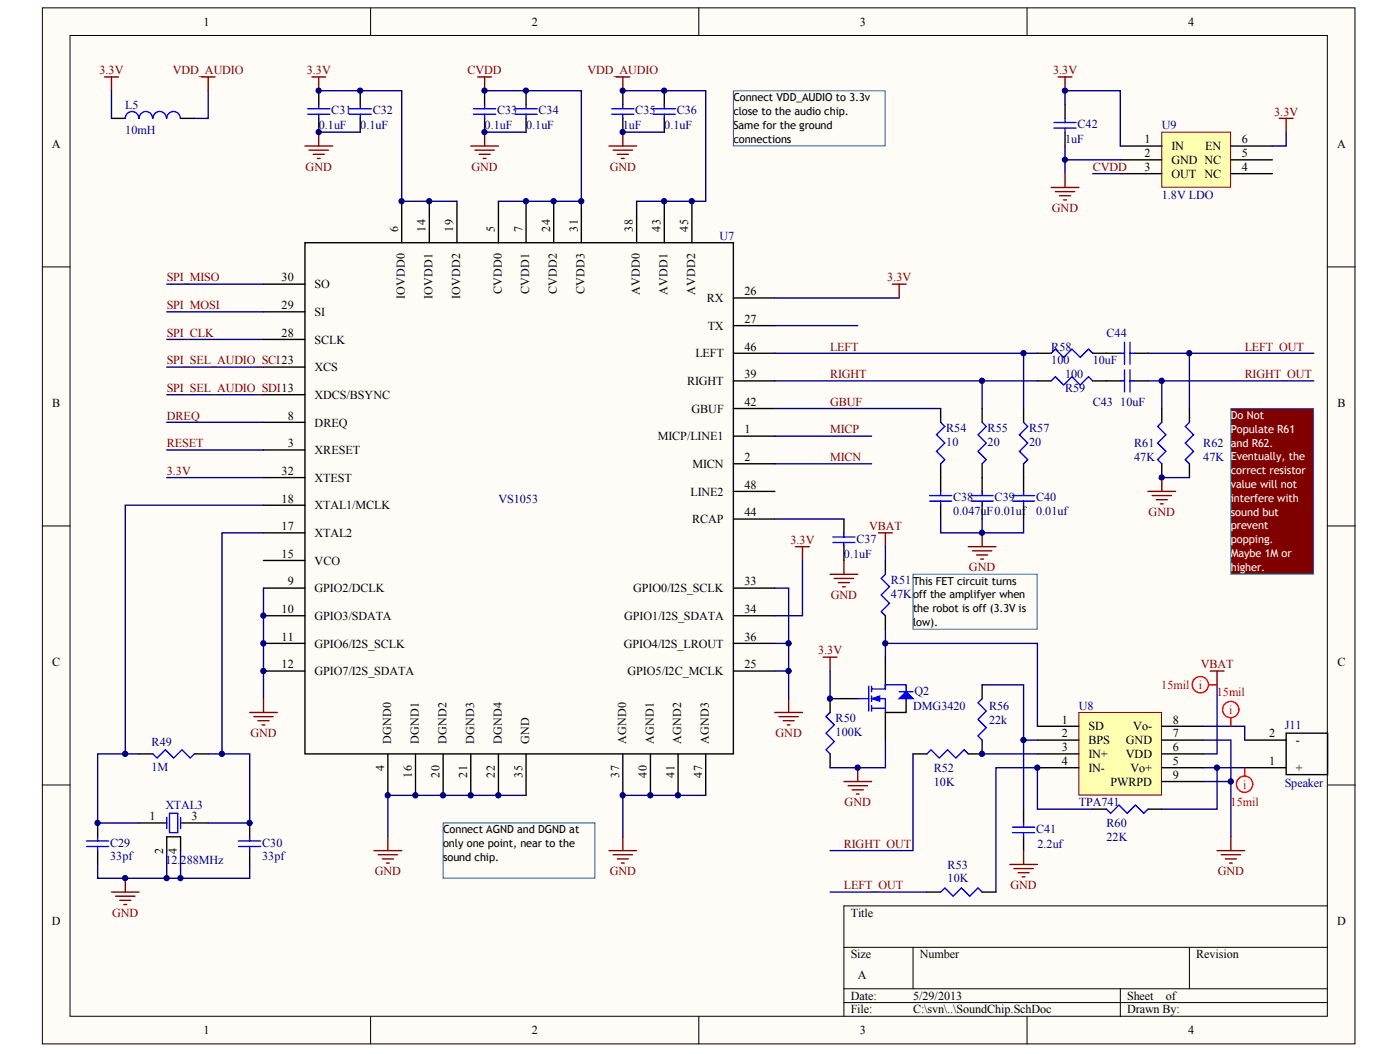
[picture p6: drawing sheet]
<svg xmlns="http://www.w3.org/2000/svg" width="271mm" height="204mm" viewBox="0 0 271 204" stroke-linecap="round" stroke-linejoin="round" font-family="sans-serif">
<defs><g id="words">
<g font-size="2.4">
<text x="39.4" y="5">1</text>
<text x="102.9" y="5">2</text>
<text x="166.4" y="5">3</text>
<text x="229.9" y="5">4</text>
<text x="10" y="28.7">A</text>
<text x="221.5" y="27.7">1</text>
<text x="226.7" y="29.1">IN</text>
<text x="233.2" y="29.1">EN</text>
<text x="240.3" y="27.7">6</text>
<text x="258.8" y="28.7">A</text>
<text x="221.5" y="30.4">2</text>
<text x="221.5" y="33.1">3</text>
<text x="226.7" y="31.7">GND NC</text>
<text x="226.7" y="34.4">OUT NC</text>
<text x="240.3" y="30.4">5</text>
<text x="240.3" y="33.1">4</text>
<text x="54.5" y="54.5">30</text>
<text x="54.5" y="59.8">29</text>
<text x="60.9" y="55.8">SO</text>
<text x="136.8" y="58.5">RX</text>
<text x="144.1" y="57.1">26</text>
<text x="54.5" y="65.1">28</text>
<text x="60.9" y="61.1">SI</text>
<text x="137" y="63.8">TX</text>
<text x="144.1" y="62.5">27</text>
<text x="60.9" y="66.5">SCLK</text>
<text x="60.9" y="71.8">XCS</text>
<text x="134.6" y="69.2">LEFT</text>
<text x="144.1" y="67.8">46</text>
<text x="60.9" y="77.2">XDCS/BSYNC</text>
<text x="133" y="74.5">RIGHT</text>
<text x="144.1" y="73.2">39</text>
<text x="10.1" y="78.8">B</text>
<text x="55.7" y="81.2">8</text>
<text x="60.9" y="82.5">DREQ</text>
<text x="133.8" y="79.8">GBUF</text>
<text x="144.1" y="83.9">1</text>
<text x="144.1" y="78.5">42</text>
<text x="258.8" y="78.8">B</text>
<text x="55.7" y="86.5">3</text>
<text x="60.9" y="87.9">XRESET</text>
<text x="127.3" y="85.2">MICP/LINE1</text>
<text x="144.1" y="89.2">2</text>
<text x="54.5" y="91.9">32</text>
<text x="60.9" y="93.2">XTEST</text>
<text x="133.6" y="95.9">LINE2</text>
<text x="134" y="90.5">MICN</text>
<text x="144.1" y="94.5">48</text>
<text x="54.5" y="97.2">18</text>
<text x="60.9" y="98.6">XTAL1/MCLK</text>
<text x="134" y="101.2">RCAP</text>
<text x="144.1" y="99.9">44</text>
<text x="54.5" y="102.6">17</text>
<text x="54.5" y="107.9">15</text>
<text x="60.9" y="103.9">XTAL2</text>
<text x="55.7" y="113.3">9</text>
<text x="60.9" y="109.2">VCO</text>
<text x="144.1" y="113.3">33</text>
<text x="54.5" y="118.6">10</text>
<text x="60.9" y="114.6">GPIO2/DCLK</text>
<text x="60.9" y="119.9">GPIO3/SDATA</text>
<text x="120.8" y="119.9">GPIO1/I2S_SDATA</text>
<text x="122.6" y="114.6">GPIO0/I2S_SCLK</text>
<text x="144.1" y="118.6">34</text>
<text x="54.5" y="123.9">11</text>
<text x="60.9" y="125.3">GPIO6/I2S_SCLK</text>
<text x="120.7" y="125.3">GPIO4/I2S_LROUT</text>
<text x="144.1" y="123.9">36</text>
<text x="10.1" y="128.9">C</text>
<text x="54.5" y="129.3">12</text>
<text x="60.9" y="130.6">GPIO7/I2S_SDATA</text>
<text x="121.5" y="130.6">GPIO5/I2C_MCLK</text>
<text x="144.1" y="129.3">25</text>
<text x="258.8" y="128.9">C</text>
<text x="205.5" y="142.7">2</text>
<text x="205.5" y="140">1</text>
<text x="210.7" y="144">BPS</text>
<text x="210.7" y="141.3">SD</text>
<text x="217.9" y="144">GND</text>
<text x="219.3" y="141.3">Vo-</text>
<text x="227" y="142.7">7</text>
<text x="227" y="140">8</text>
<text x="245.6" y="142.7">2</text>
<text x="250.8" y="144">-</text>
<text x="205.5" y="148">4</text>
<text x="205.5" y="145.3">3</text>
<text x="210.7" y="149.3">IN-</text>
<text x="210.7" y="146.7">IN+</text>
<text x="217.9" y="146.7">VDD</text>
<text x="218.8" y="149.3">Vo+</text>
<text x="227" y="148">5</text>
<text x="227" y="145.3">6</text>
<text x="245.6" y="148">1</text>
<text x="250.8" y="149.3">+</text>
<text x="214.9" y="152">PWRPD</text>
<text x="227" y="150.7">9</text>
<text x="29" y="158.7">1</text>
<text x="37.1" y="158.7">3</text>
<text x="10" y="179">D</text>
<text x="164.7" y="177.3">Title</text>
<text x="258.8" y="179">D</text>
<text x="164.7" y="185.4">Size</text>
<text x="178" y="185.4">Number</text>
<text x="231.5" y="185.4">Revision</text>
<text x="166" y="189.4">A</text>
<text x="164.7" y="193.4">Date:</text>
<text x="164.7" y="196.1">File:</text>
<text x="176.7" y="193.4">5/29/2013</text>
<text x="176.7" y="196.1">C:\svn\..\SoundChip.SchDoc</text>
<text x="218.1" y="193.4">Sheet</text>
<text x="218.1" y="196.1">Drawn By:</text>
<text x="225.6" y="193.4">of</text>
<text x="39.4" y="200.1">1</text>
<text x="102.9" y="200.1">2</text>
<text x="166.4" y="200.1">3</text>
<text x="229.9" y="200.1">4</text>
</g>
<g font-size="2.4" fill="#800000">
<text x="19.2" y="14.4">3.3V</text>
<text x="33.4" y="14.4">VDD_AUDIO</text>
<text x="59.4" y="14.4">3.3V</text>
<text x="90.5" y="14.4">CVDD</text>
<text x="113.7" y="14.4">VDD_AUDIO</text>
<text x="203.8" y="14.4">3.3V</text>
<text x="246.6" y="22.4">3.3V</text>
<text x="59.1" y="33">GND</text>
<text x="91.2" y="33">GND</text>
<text x="118" y="33">GND</text>
<text x="211.5" y="33.1">CVDD</text>
<text x="203.6" y="41">GND</text>
<text x="32.3" y="54.5">SPI_MISO</text>
<text x="32.3" y="59.8">SPI_MOSI</text>
<text x="171.7" y="54.5">3.3V</text>
<text x="32.3" y="65.1">SPI_CLK</text>
<text x="32.3" y="70.5">SPI_SEL_AUDIO_SCI23</text>
<text x="160.6" y="67.8">LEFT</text>
<text x="240.9" y="67.8">LEFT_OUT</text>
<text x="32.3" y="75.8">SPI_SEL_AUDIO_SDI13</text>
<text x="160.6" y="73.2">RIGHT</text>
<text x="240.9" y="73.2">RIGHT_OUT</text>
<text x="32.3" y="81.2">DREQ</text>
<text x="160.6" y="83.9">MICP</text>
<text x="160.6" y="78.5">GBUF</text>
<text x="32.3" y="86.5">RESET</text>
<text x="160.6" y="89.2">MICN</text>
<text x="32.3" y="91.9">3.3V</text>
<text x="222.3" y="99.8">GND</text>
<text x="153" y="105.2">3.3V</text>
<text x="168.2" y="102.6">VBAT</text>
<text x="187.5" y="110.5">GND</text>
<text x="160.8" y="115.9">GND</text>
<text x="158.3" y="126.6">3.3V</text>
<text x="232.4" y="129.3">VBAT</text>
<text x="48.5" y="142.6">GND</text>
<text x="150.1" y="142.6">GND</text>
<text x="163.5" y="156">GND</text>
<text x="163.3" y="164">RIGHT_OUT</text>
<text x="72.5" y="169.3">GND</text>
<text x="118" y="169.3">GND</text>
<text x="163.3" y="172.1">LEFT_OUT</text>
<text x="195.5" y="172">GND</text>
<text x="235.7" y="169.3">GND</text>
<text x="21.7" y="177.3">GND</text>
</g>
<g font-size="2.4" fill="#000080">
<text x="24.2" y="21">L5</text>
<text x="64.1" y="22.1">C31</text>
<text x="72.1" y="22.1">C32</text>
<text x="96.2" y="22.1">C33</text>
<text x="104.2" y="22.1">C34</text>
<text x="122.9" y="22.1">C35</text>
<text x="131" y="22.1">C36</text>
<text x="24.2" y="25.9">10mH</text>
<text x="61.7" y="25.1">0.1uF</text>
<text x="69.7" y="25.1">0.1uF</text>
<text x="93.8" y="25.1">0.1uF</text>
<text x="101.8" y="25.1">0.1uF</text>
<text x="120.5" y="25.1">1uF</text>
<text x="128.6" y="25.1">0.1uF</text>
<text x="206.1" y="27.7">1uF</text>
<text x="208.5" y="24.8">C42</text>
<text x="224.8" y="25.1">U9</text>
<text x="224.8" y="38.4">1.8V LDO</text>
<text x="139.2" y="46.4">U7</text>
<text x="214.1" y="65.1">C44</text>
<text x="203.4" y="70.5">100</text>
<text x="203.4" y="67.8">R58</text>
<text x="211.5" y="70.5">10uF</text>
<text x="206.1" y="73.2">100</text>
<text x="206.1" y="75.8">R59</text>
<text x="183.1" y="83.6">R54</text>
<text x="191.1" y="83.6">R55</text>
<text x="199.2" y="83.6">R57</text>
<text x="211.5" y="78.5">C43</text>
<text x="216.8" y="78.5">10uF</text>
<text x="183.1" y="86.3">10</text>
<text x="191.1" y="86.3">20</text>
<text x="199.2" y="86.3">20</text>
<text x="219.5" y="89.2">47K</text>
<text x="219.5" y="86.5">R61</text>
<text x="232.9" y="89.2">47K</text>
<text x="232.9" y="86.5">R62</text>
<text x="96.5" y="97.2">VS1053</text>
<text x="184.4" y="99.6">0.047uF0.01uf</text>
<text x="184.4" y="96.9">C38</text>
<text x="192.5" y="96.9">C39</text>
<text x="200.5" y="99.6">0.01uf</text>
<text x="200.5" y="96.9">C40</text>
<text x="163.3" y="107.9">0.1uF</text>
<text x="165.7" y="105">C37</text>
<text x="172.4" y="113">R51This FET circuit turns</text>
<text x="172.4" y="115.7">47Koff the amplifyer when</text>
<text x="176.7" y="137.3">DMG3420</text>
<text x="177" y="134.4">Q2</text>
<text x="191.4" y="137.3">R56</text>
<text x="208.8" y="137.3">U8</text>
<text x="161.7" y="142.4">100K</text>
<text x="161.7" y="139.7">R50</text>
<text x="191.4" y="140">22k</text>
<text x="248.6" y="141.1">J11</text>
<text x="29.3" y="149.1">1M</text>
<text x="29.3" y="144.3">R49</text>
<text x="180.7" y="149.3">R52</text>
<text x="180.7" y="152">10K</text>
<text x="248.6" y="152.3">Speaker</text>
<text x="32" y="156.6">XTAL3</text>
<text x="200.5" y="161.1">C41</text>
<text x="208.8" y="156">TPA741</text>
<text x="214.1" y="160">R60</text>
<text x="21.3" y="166.4">33pf</text>
<text x="21.3" y="163.8">C29</text>
<text x="32" y="167.2">12.288MHz</text>
<text x="50.7" y="166.4">33pf</text>
<text x="50.7" y="163.8">C30</text>
<text x="200.8" y="164">2.2uf</text>
<text x="214.1" y="162.7">22K</text>
<text x="183.4" y="170.7">10K</text>
<text x="183.4" y="168">R53</text>
</g>
<g font-size="2.4" fill="#f00">
<text x="224.7" y="133.3">15mil</text>
<text x="232" y="133.3">i</text>
<text x="235.5" y="134.6">15mil</text>
<text x="237.9" y="138.1">i</text>
<text x="238.2" y="156">15mil</text>
<text x="240.6" y="152.5">i</text>
</g>
<g font-size="2.3">
<text x="77" y="44.8" transform="rotate(-90 77 44.8)">6</text>
<text x="82.4" y="44.8" transform="rotate(-90 82.4 44.8)">14</text>
<text x="87.7" y="44.8" transform="rotate(-90 87.7 44.8)">19</text>
<text x="95.7" y="44.8" transform="rotate(-90 95.7 44.8)">5</text>
<text x="101.1" y="44.8" transform="rotate(-90 101.1 44.8)">7</text>
<text x="106.4" y="44.8" transform="rotate(-90 106.4 44.8)">24</text>
<text x="111.8" y="44.8" transform="rotate(-90 111.8 44.8)">31</text>
<text x="122.5" y="44.8" transform="rotate(-90 122.5 44.8)">38</text>
<text x="127.8" y="44.8" transform="rotate(-90 127.8 44.8)">43</text>
<text x="133.2" y="44.8" transform="rotate(-90 133.2 44.8)">45</text>
<text x="78.4" y="57.8" transform="rotate(-90 78.4 57.8)">IOVDD0</text>
<text x="83.7" y="57.8" transform="rotate(-90 83.7 57.8)">IOVDD1</text>
<text x="89.1" y="57.8" transform="rotate(-90 89.1 57.8)">IOVDD2</text>
<text x="97.1" y="56.8" transform="rotate(-90 97.1 56.8)">CVDD0</text>
<text x="102.4" y="56.8" transform="rotate(-90 102.4 56.8)">CVDD1</text>
<text x="107.8" y="56.8" transform="rotate(-90 107.8 56.8)">CVDD2</text>
<text x="113.1" y="56.8" transform="rotate(-90 113.1 56.8)">CVDD3</text>
<text x="123.8" y="57" transform="rotate(-90 123.8 57)">AVDD0</text>
<text x="129.2" y="57" transform="rotate(-90 129.2 57)">AVDD1</text>
<text x="134.5" y="57" transform="rotate(-90 134.5 57)">AVDD2</text>
<text x="75.7" y="144" transform="rotate(-90 75.7 144)">DGND0</text>
<text x="81" y="144" transform="rotate(-90 81 144)">DGND1</text>
<text x="86.4" y="144" transform="rotate(-90 86.4 144)">DGND2</text>
<text x="91.7" y="144" transform="rotate(-90 91.7 144)">DGND3</text>
<text x="97.1" y="144" transform="rotate(-90 97.1 144)">DGND4</text>
<text x="102.4" y="144" transform="rotate(-90 102.4 144)">GND</text>
<text x="121.2" y="144" transform="rotate(-90 121.2 144)">AGND0</text>
<text x="126.5" y="144" transform="rotate(-90 126.5 144)">AGND1</text>
<text x="131.9" y="144" transform="rotate(-90 131.9 144)">AGND2</text>
<text x="137.2" y="144" transform="rotate(-90 137.2 144)">AGND3</text>
<text x="74.4" y="149.2" transform="rotate(-90 74.4 149.2)">4</text>
<text x="79.7" y="150.4" transform="rotate(-90 79.7 150.4)">16</text>
<text x="85.1" y="150.4" transform="rotate(-90 85.1 150.4)">20</text>
<text x="90.4" y="150.4" transform="rotate(-90 90.4 150.4)">21</text>
<text x="95.7" y="150.4" transform="rotate(-90 95.7 150.4)">22</text>
<text x="101.1" y="150.4" transform="rotate(-90 101.1 150.4)">35</text>
<text x="119.8" y="150.4" transform="rotate(-90 119.8 150.4)">37</text>
<text x="125.2" y="150.4" transform="rotate(-90 125.2 150.4)">40</text>
<text x="130.5" y="150.4" transform="rotate(-90 130.5 150.4)">41</text>
<text x="135.9" y="150.4" transform="rotate(-90 135.9 150.4)">47</text>
<text x="31.6" y="165.3" transform="rotate(-90 31.6 165.3)">2</text>
<text x="34.2" y="165.3" transform="rotate(-90 34.2 165.3)">4</text>
</g>
<g font-size="2.1">
<text x="141.9" y="19.6">Connect VDD_AUDIO to 3.3v</text>
<text x="141.9" y="22.2">close to the audio chip.</text>
<text x="141.9" y="24.9">Same for the ground</text>
<text x="141.9" y="27.6">connections</text>
<text x="176.7" y="118.5">the robot is off (3.3V is</text>
<text x="176.7" y="121.1">low).</text>
<text x="85.8" y="161.2">Connect AGND and DGND at</text>
<text x="85.8" y="163.9">only one point, near to the</text>
<text x="85.8" y="166.6">sound chip.</text>
</g>
<g font-size="2.1" fill="#fff">
<text x="238.2" y="81">Do Not</text>
<text x="238.2" y="83.7">Populate R61</text>
<text x="238.2" y="86.4">and R62.</text>
<text x="238.2" y="89.1">Eventually, the</text>
<text x="238.2" y="91.7">correct resistor</text>
<text x="238.2" y="94.4">value will not</text>
<text x="238.2" y="97.1">interfere with</text>
<text x="238.2" y="99.7">sound but</text>
<text x="238.2" y="102.4">prevent</text>
<text x="238.2" y="105.1">popping.</text>
<text x="238.2" y="107.8">Maybe 1M or</text>
<text x="238.2" y="110.4">higher.</text>
</g>
</g></defs>
<g fill="#fffcf8" stroke="#000" stroke-width=".19">
<path d="M8.2 1.5h254v200.5h-254z"/>
<path d="M13.5 6.9h243.4v189.7h-243.4z"/>
</g>
<g fill="none" stroke="#000" stroke-width=".19">
<path d="M71.7 1.5v5.4M135.2 1.5v5.4M198.8 1.5v5.4M8.2 51.6h5.3M256.9 51.6h5.4M8.2 101.7h5.3M256.9 101.7h5.4M8.2 151.9h5.3M256.9 151.9h5.4M256.9 175.3h-93.6v21.3M71.7 196.6v5.4M135.2 196.6v5.4"/>
<path d="M163.3 183.3h93.6M163.3 191.3h93.6M163.3 194h93.6M176.7 183.3v8M198.8 196.6v5.4M216.8 191.3v5.3M230.2 183.3v8"/>
</g>
<g fill="none" stroke="#000080" stroke-width=".27">
<path d="M21.6 17.6v5.3M40.3 17.6v5.3h-2.7M93.8 17.6h18.7v21.3h-16M120.5 17.6h16.1v21.3h-13.4M93.8 25.6h8M120.5 25.6h8.1M32.3 55h18.7M149.9 57.6h24.1M32.3 76.4h18.7M32.3 65.7h18.7M32.3 60.3h18.7M32.3 71h18.7"/>
<path d="M149.9 63h16.1M32.3 81.7h18.7M32.3 87h18.7M32.3 92.4h18.7M51 97.7h-26.8v48.2h2.7M149.9 84.4h18.8M149.9 89.7h18.8M51 113.8v21.4M149.9 113.8h2.7v10.7M149.9 100.4h13.4M155.3 108.4v10.7h-5.4M235.5 132.5v13.4h-2.6"/>
<path d="M101.8 153.9h-26.7v8M190.1 145.9h10.7"/>
</g>
<g fill="none" stroke="#800000" stroke-width=".27">
<path d="M20.2 14.9h2.7M21.6 14.9v2.7M39 14.9h2.6M40.3 14.9v2.7M119.2 14.9h2.7M120.5 14.9v2.7M91.1 28.2h5.4M91.9 29.1h3.8M92.7 29.9h2.2M93.5 30.7h.6M93.8 25.6v2.6M117.9 28.2h5.3"/>
<path d="M118.7 29.1h3.7M119.5 29.9h2.1M120.3 30.7h.5M120.5 25.6v2.6M172.7 55h2.7M174 55v2.6M154 105.8h2.6M155.3 105.8v2.6M160.6 111.1h5.4M161.4 111.9h3.8M162.2 112.7h2.2M163.1 113.5h.5"/>
<path d="M163.3 108.4v2.7M48.3 137.8h5.4M49.1 138.6h3.8M49.9 139.4h2.2M51 135.2v2.6M149.9 137.8h5.4M150.7 138.6h3.8M151.6 139.4h2.1M152.6 135.2v2.6M234.2 129.8h2.7M235.5 129.8v2.7M50.7 140.2h.6"/>
<path d="M152.4 140.2h.5M72.4 164.6h5.3M73.2 165.4h3.7M74 166.2h2.1M74.8 167h.5M75.1 161.9v2.7M117.9 164.6h5.3M118.7 165.4h3.7M119.5 166.2h2.1M120.3 167h.5M120.5 161.9v2.7M195.4 167.2h5.4"/>
<path d="M196.2 168h3.8M197 168.8h2.2M197.8 169.6h.6M198.1 164.6v2.6M235.5 164.6h5.4M236.3 165.4h3.8M237.1 166.2h2.2M237.9 167h.6M238.2 161.9v2.7"/>
</g>
<g fill="none" stroke="#000" stroke-width=".27">
<path d="M101.8 17.6v2.6M120.5 17.6v2.6M128.6 17.6v2.6M21.6 22.9h2.6M34.9 22.9h2.7M77.7 38.9v8.1M83.1 38.9v8.1M88.4 38.9v8.1M96.5 38.9v8.1M101.8 22.9v2.7M101.8 38.9v8.1M107.2 38.9v8.1"/>
<path d="M112.5 38.9v8.1M120.5 22.9v2.7M123.2 38.9v8.1M128.6 22.9v2.7M128.6 38.9v8.1M133.9 38.9v8.1M51 55h8M59 47h82.9v98.9h-82.9zM141.9 57.6h8M51 60.3h8M51 65.7h8M51 71h8"/>
<path d="M51 76.4h8M141.9 79h8M141.9 73.7h8M141.9 68.3h8M141.9 63h8M51 81.7h8M51 87h8M51 92.4h8M51 97.7h8M141.9 95.1h8M141.9 89.7h8M141.9 84.4h8"/>
<path d="M190.1 92.4v2.7M190.1 97.7v2.7M198.1 92.4v2.7M198.1 97.7v2.7M51 103.1h8M51 108.4h8M51 113.8h8M51 119.1h8M141.9 113.8h8M141.9 119.1h8M141.9 100.4h8M163.3 100.4v2.7"/>
<path d="M163.3 105.8v2.6M51 124.5h8M51 129.8h8M141.9 124.5h8M141.9 129.8h8M75.1 145.9v8M80.4 145.9v8M85.8 145.9v8M91.1 145.9v8M96.5 145.9v8M101.8 145.9v8M120.5 145.9v8"/>
<path d="M125.9 145.9v8M131.2 145.9v8M136.6 145.9v8M198.1 156.5v2.7M211.5 156.5h2.6M222.2 156.5h2.6M240.9 148.5h8M240.9 143.2h8M248.9 141.8h8v8.1h-8zM198.1 161.9v2.7"/>
</g>
<g fill="none" stroke="#00f" stroke-width=".27">
<path d="M26.9 22.9a1.31 1.31 0 0 0-1.3-1.3 1.31 1.31 0 0 0-1.4 1.3M29.5 22.9a1.31 1.31 0 0 0-1.3-1.3 1.31 1.31 0 0 0-1.3 1.3M32.2 22.9a1.31 1.31 0 0 0-1.3-1.3 1.31 1.31 0 0 0-1.3 1.3M34.9 22.9a1.31 1.31 0 0 0-1.3-1.3 1.31 1.31 0 0 0-1.3 1.3M99.7 22.1h4.2M99.7 21h4.2M101.8 20.2v.8M101.8 22.1v.8M118.4 22.1h4.3M118.4 21h4.3M120.5 20.2v.8M120.5 22.1v.8"/>
<path d="M126.4 22.1h4.3M126.4 21h4.3M128.6 20.2v.8M128.6 22.1v.8M187.9 96.9h4.3M187.9 95.9h4.3M190.1 95.1v.8M190.1 96.9v.8M195.9 96.9h4.3M195.9 95.9h4.3M198.1 95.1v.8M198.1 96.9v.8"/>
<path d="M161.2 103.9h4.3M161.2 105h4.3M163.3 103.1v.8M163.3 105v.8M198.1 159.2v.8M214.1 156.5l.8 .8 1.6-1.6 1.6 1.6 1.7-1.6 1.6 1.6 .8-.8M195.9 160h4.3M195.9 161.1h4.3M198.1 161.1v.8"/>
</g>
<path d="M141.9 17.6h29.4v10.6h-29.4zM85.8 159.2h29.3v10.7h-29.3z" fill="none" stroke="#0075ad" stroke-width=".19"/>
<path d="M224.8 25.6h13.4v10.6h-13.4z" fill="#ffffb0" stroke="#800000" stroke-width=".19"/>
<g fill="none" stroke="#000" stroke-width=".27">
<path d="M61.7 17.6v2.6M69.7 17.6v2.6M93.8 17.6v2.6M61.7 22.9v2.7M69.7 22.9v2.7M93.8 22.9v2.7M206.1 20.2v2.7M206.1 25.6v2.6M216.8 28.2h8M216.8 30.9h8M216.8 33.6h8M238.2 28.2h8"/>
<path d="M238.2 30.9h8M238.2 33.6h8M182 79v2.7M190.1 79v2.7M198.1 79v2.7M200.8 68.3h2.6M200.8 73.7h2.6M211.5 68.3h5.3M211.5 73.7h5.3M219.5 68.3h2.7M219.5 73.7h2.7M224.8 79v2.7"/>
<path d="M230.2 79v2.7M182 89.7v5.4M182 97.7v2.7M190.1 89.7v2.7M198.1 89.7v2.7M224.8 89.7v2.7M230.2 89.7v2.7M160.6 135.2v2.6M190.1 132.5v2.7M18.9 159.2v2.7M26.9 145.9h2.7M26.9 159.2h5.4"/>
<path d="M34.9 159.2h5.4M37.6 145.9h2.7M48.3 159.2v2.7M160.6 145.9v2.6M176.7 145.9h2.7M190.1 143.2v2.7h-2.7M18.9 164.6v2.6M32.3 164.6v-2.7h2.6v2.7M48.3 164.6v2.6M179.4 172.6h2.6M190.1 172.6h2.6"/>
</g>
<g fill="none" stroke="#800000" stroke-width=".27">
<path d="M60.4 14.9h2.6M61.7 14.9v2.7M92.4 14.9h2.7M93.8 14.9v2.7M204.8 14.9h2.6M206.1 14.9v2.7M59 28.2h5.4M59.8 29.1h3.8M60.6 29.9h2.2M61.4 30.7h.6M61.7 25.6v2.6M203.4 36.3h5.4"/>
<path d="M204.2 37.1h3.8M205 37.9h2.2M205.8 38.7h.6M206.1 33.6v2.7M247.6 22.9h2.6M248.9 22.9v2.7M222.2 95.1h5.3M223 95.9h3.7M223.8 96.7h2.1M224.6 97.5h.5M224.8 92.4v2.7M187.4 105.8h5.3"/>
<path d="M188.2 106.6h3.7M189 107.4h2.1M189.8 108.2h.5M190.1 103.1v2.7M159.3 127.1h2.7M160.6 127.1v2.7M163.3 151.2h5.4M164.1 152h3.8M164.9 152.8h2.2M165.7 153.6h.6M166 148.5v2.7M21.6 172.6h5.3"/>
<path d="M22.4 173.4h3.7M23.2 174.2h2.1M24 175h.5M24.2 169.9v2.7"/>
</g>
<g fill="none" stroke="#000080" stroke-width=".27">
<path d="M61.7 17.6h16v21.3h10.7M61.7 25.6h8M206.1 20.2v-2.6h10.7v10.6M206.1 28.2v2.7M211.5 33.6h5.3M216.8 30.9h-10.7v2.7M248.9 25.6v2.6h-2.7M149.9 73.7h40.2v5.3M149.9 68.3h50.9M149.9 79h32.1M190.1 73.7h10.7M198.1 68.3v10.7"/>
<path d="M222.2 73.7h32.1M222.2 68.3h32.1M224.8 73.7v5.3M230.2 68.3v10.7M224.8 92.4h5.4M51 103.1h-8v42.8h5.3v13.3h-8M182 100.4v2.7h16.1v-2.7M190.1 100.4v2.7M149.9 124.5h2.7v10.7M149.9 129.8h2.7M160.6 129.8v5.4M190.1 132.5h8v10.7"/>
<path d="M24.2 145.9h-5.3v13.3h8M40.3 145.9h2.7M136.6 153.9h-16.1v8M171.3 143.2v5.3h-10.7M176.7 145.9v18.7h-16.1M200.8 143.2h-2.7v13.3M211.5 156.5h-10.7v-8h-8.1v24.1M232.9 140.5h8v2.7M232.9 143.2h5.3v18.7M232.9 148.5h2.6M232.9 151.2h5.3M240.9 148.5h-5.4v8h-10.7"/>
<path d="M18.9 167.2v2.7h29.4v-2.7M32.3 164.6v5.3M34.9 164.6v5.3M160.6 172.6h18.8"/>
</g>
<g fill="none" stroke="#00f" stroke-width=".27">
<path d="M59.5 21h4.3M59.5 22.1h4.3M61.7 20.2v.8M61.7 22.1v.8M67.6 21h4.3M67.6 22.1h4.3M69.7 20.2v.8M69.7 22.1v.8M91.6 21h4.3M91.6 22.1h4.3M93.8 20.2v.8M93.8 22.1v.8"/>
<path d="M204 24.8h4.3M204 23.7h4.3M206.1 22.9v.8M206.1 24.8v.8M203.4 68.3l.8-.8 1.6 1.6 1.6-1.6 1.7 1.6 1.6-1.6 .8 .8M203.4 73.7l.8-.8 1.6 1.6 1.6-1.6 1.7 1.6 1.6-1.6 .8 .8M216.8 68.3h.8M216.8 73.7h.8M217.6 66.2v4.3M217.6 71.5v4.3M218.7 66.2v4.3M218.7 71.5v4.3"/>
<path d="M218.7 68.3h.8M218.7 73.7h.8M179.9 96.9h4.3M179.9 95.9h4.3M182 81.7l.8 .8-1.6 1.6 1.6 1.6-1.6 1.6 1.6 1.6-.8 .8M182 95.1v.8M182 96.9v.8M190.1 81.7l.8 .8-1.6 1.6 1.6 1.6-1.6 1.6 1.6 1.6-.8 .8M198.1 81.7l.8 .8-1.6 1.6 1.6 1.6-1.6 1.6 1.6 1.6-.8 .8M224.8 81.7l-.8 .8 1.6 1.6-1.6 1.6 1.6 1.6-1.6 1.6 .8 .8M230.2 81.7l-.8 .8 1.6 1.6-1.6 1.6 1.6 1.6-1.6 1.6 .8 .8M160.6 137.8l-.8 .8 1.6 1.6-1.6 1.6 1.6 1.6-1.6 1.6 .8 .9"/>
<path d="M190.1 135.2l-.8 .8 1.6 1.6-1.6 1.6 1.6 1.6-1.6 1.6 .8 .8M29.6 145.9l.8 .8 1.6-1.7 1.6 1.7 1.6-1.7 1.6 1.7 .8-.8M32.3 158.1v2.2M32.8 157.3h1.6v3.8h-1.6zM34.9 158.1v2.2M179.4 145.9l.8-.9 1.6 1.7 1.6-1.7 1.6 1.7 1.6-1.7 .8 .9M16.8 163.8h4.2M16.8 162.7h4.2M18.9 161.9v.8M18.9 163.8v.8M46.2 163.8h4.3M46.2 162.7h4.3"/>
<path d="M48.3 161.9v.8M48.3 163.8v.8M182 172.6l.8-.8 1.6 1.6 1.7-1.6 1.6 1.6 1.6-1.6 .8 .8"/>
</g>
<g fill="none" stroke="#f00" stroke-width=".27">
<path d="M233.9 132.5h1.6M238.2 138.9v1.6M240.9 148.5v1.6"/>
<circle cx="232.3" cy="132.5" r="1.58"/>
<circle cx="238.2" cy="137.3" r="1.58"/>
<circle cx="240.9" cy="151.7" r="1.58"/>
</g>
<path d="M208.8 137.8h16v16h-16z" fill="#ffffb0" stroke="#800000" stroke-width=".19"/>
<g fill="none" stroke="#000" stroke-width=".27">
<path d="M171.3 108.4v2.7M171.3 119.1v2.7M160.6 135.2h5.4M171.3 127.1v5.4M175.4 135.2v2.6h-4.1v5.4M200.8 148.5h8M200.8 145.9h8M200.8 143.2h8M200.8 140.5h8M224.8 148.5h8.1M224.8 145.9h8.1M224.8 143.2h8.1"/>
<path d="M224.8 140.5h8.1M224.8 151.2h8.1"/>
</g>
<path d="M170 103.1h2.7M171.3 103.1v2.7" fill="none" stroke="#800000" stroke-width=".27"/>
<path d="M171.3 105.8v2.6M171.3 121.8v2.7h29.5v16M171.3 124.5v2.6" fill="none" stroke="#000080" stroke-width=".27"/>
<path d="M176.7 111.1h24v10.6h-24z" fill="none" stroke="#0075ad" stroke-width=".19"/>
<path d="M171.3 111.1l-.8 .8 1.6 1.6-1.6 1.6 1.6 1.6-1.6 1.6 .8 .8M166 135.2h2.1M168.1 132.8v4.8M168.7 133.3h2.6v-.8h4.1v1.3M168.7 135.2h2.6v2.6M168.7 137h2.6M168.7 132.8v1M168.7 134.6v1.1M168.7 136.5v1.1M174 133.8h2.7" fill="none" stroke="#00f" stroke-width=".27"/>
<path d="M168.7 135.2l1.6-.6v1.1z" fill="#00f" stroke="#00f" stroke-width=".19"/>
<path d="M174 135.2l1.4-1.4 1.3 1.4z" fill="#00f" stroke="#00f" stroke-width=".27"/>
<path d="M238.2 79h16v32.1h-16z" fill="#800000" stroke="#0075ad" stroke-width=".19"/>
<g fill="#000080" stroke="#000080" stroke-width=".19">
<circle cx="18.9" cy="159.2" r=".51"/>
<circle cx="24.2" cy="169.9" r=".51"/>
<circle cx="24.2" cy="145.8" r=".51"/>
<circle cx="32.2" cy="169.9" r=".51"/>
<circle cx="34.9" cy="169.9" r=".51"/>
<circle cx="42.9" cy="145.8" r=".51"/>
<circle cx="48.3" cy="159.2" r=".51"/>
<circle cx="51" cy="129.8" r=".51"/>
<circle cx="51" cy="124.5" r=".51"/>
<circle cx="51" cy="119.1" r=".51"/>
<circle cx="61.7" cy="25.5" r=".51"/>
<circle cx="61.7" cy="17.5" r=".51"/>
<circle cx="69.7" cy="17.5" r=".51"/>
<circle cx="75" cy="153.9" r=".51"/>
<circle cx="77.7" cy="38.9" r=".51"/>
<circle cx="80.4" cy="153.9" r=".51"/>
<circle cx="83.1" cy="38.9" r=".51"/>
<circle cx="85.7" cy="153.9" r=".51"/>
<circle cx="91.1" cy="153.9" r=".51"/>
<circle cx="93.8" cy="25.5" r=".51"/>
<circle cx="93.8" cy="17.5" r=".51"/>
<circle cx="96.4" cy="153.9" r=".51"/>
<circle cx="101.8" cy="38.9" r=".51"/>
<circle cx="101.8" cy="17.5" r=".51"/>
<circle cx="107.1" cy="38.9" r=".51"/>
<circle cx="112.5" cy="38.9" r=".51"/>
<circle cx="120.5" cy="153.9" r=".51"/>
<circle cx="120.5" cy="25.5" r=".51"/>
<circle cx="120.5" cy="17.5" r=".51"/>
<circle cx="125.8" cy="153.9" r=".51"/>
<circle cx="128.5" cy="38.9" r=".51"/>
<circle cx="128.5" cy="17.5" r=".51"/>
<circle cx="131.2" cy="153.9" r=".51"/>
<circle cx="133.9" cy="38.9" r=".51"/>
<circle cx="152.6" cy="129.8" r=".51"/>
<circle cx="152.6" cy="124.5" r=".51"/>
<circle cx="160.6" cy="135.1" r=".51"/>
<circle cx="166" cy="148.5" r=".51"/>
<circle cx="171.3" cy="124.5" r=".51"/>
<circle cx="190" cy="145.8" r=".51"/>
<circle cx="190" cy="103.1" r=".51"/>
<circle cx="190" cy="73.7" r=".51"/>
<circle cx="198.1" cy="143.2" r=".51"/>
<circle cx="198.1" cy="68.3" r=".51"/>
<circle cx="200.7" cy="148.5" r=".51"/>
<circle cx="206.1" cy="30.9" r=".51"/>
<circle cx="206.1" cy="17.5" r=".51"/>
<circle cx="224.8" cy="92.4" r=".51"/>
<circle cx="224.8" cy="73.7" r=".51"/>
<circle cx="230.1" cy="68.3" r=".51"/>
<circle cx="235.5" cy="148.5" r=".51"/>
<circle cx="238.2" cy="151.2" r=".51"/>
</g>
<use href="#words"/>
</svg>
